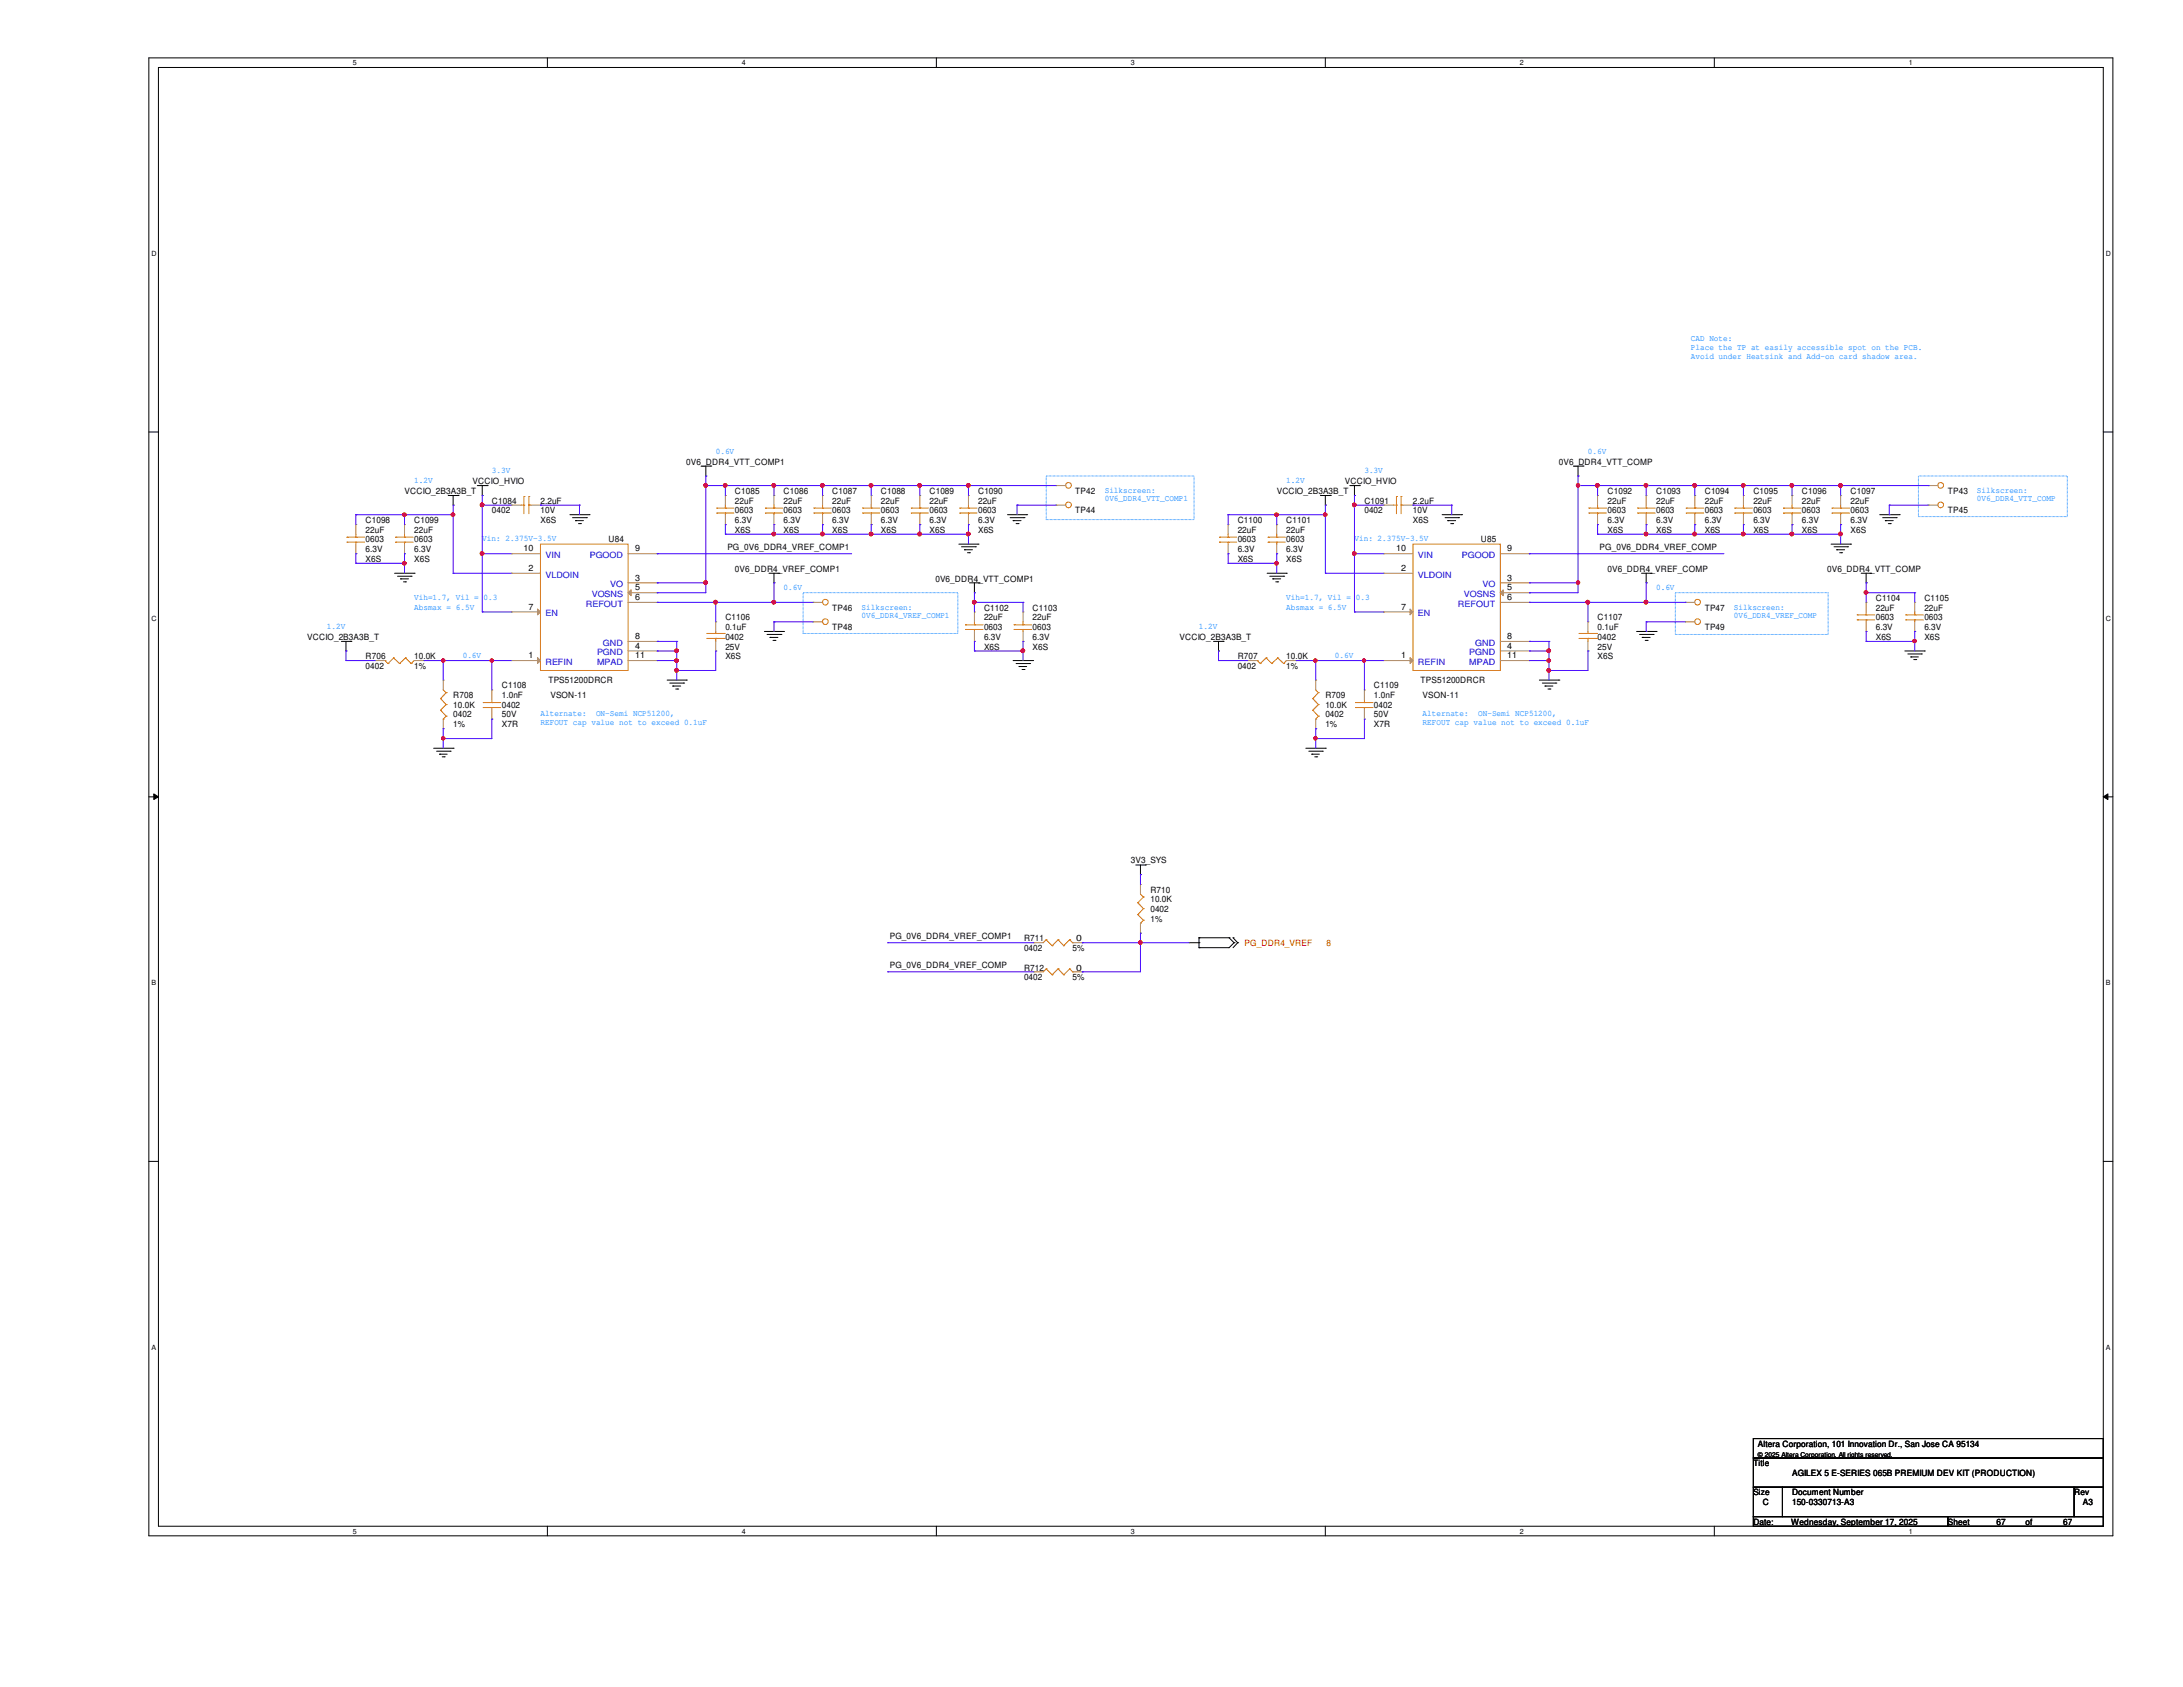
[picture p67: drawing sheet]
<svg xmlns="http://www.w3.org/2000/svg" width="279mm" height="216mm" viewBox="0 0 279 216" stroke-linecap="round" stroke-linejoin="round" font-family="sans-serif">
<defs><g id="words">
<g font-size="1.1" fill="#007fff">
<text x="216.4" y="43.7">CAD Note:</text>
<text x="216.4" y="44.8">Place the TP at easily accessible spot on the PCB.</text>
<text x="216.4" y="45.9">Avoid under Heatsink and Add-on card shadow area.</text>
<text x="91.6" y="58.1">0.6V</text>
<text x="203.2" y="58.1">0.6V</text>
<text x="53" y="61.8">1.2V</text>
<text x="62.9" y="60.6">3.3V</text>
<text x="141.4" y="63.1">Silkscreen:</text>
<text x="141.4" y="64.2">0V6_DDR4_VTT_COMP1</text>
<text x="164.6" y="61.8">1.2V</text>
<text x="174.6" y="60.6">3.3V</text>
<text x="253" y="63.1">Silkscreen:</text>
<text x="253" y="64.2">0V6_DDR4_VTT_COMP</text>
<text x="61.7" y="69.3">Vin: 2.375V-3.5V</text>
<text x="173.4" y="69.3">Vin: 2.375V-3.5V</text>
<text x="53" y="76.8">Vih=1.7, Vil = 0.3</text>
<text x="100.3" y="75.5">0.6V</text>
<text x="164.6" y="76.8">Vih=1.7, Vil = 0.3</text>
<text x="212" y="75.5">0.6V</text>
<text x="41.8" y="80.5">1.2V</text>
<text x="53" y="78">Absmax = 6.5V</text>
<text x="110.3" y="78">Silkscreen:</text>
<text x="110.3" y="79.1">0V6_DDR4_VREF_COMP1</text>
<text x="153.5" y="80.5">1.2V</text>
<text x="164.6" y="78">Absmax = 6.5V</text>
<text x="221.9" y="78">Silkscreen:</text>
<text x="221.9" y="79.1">0V6_DDR4_VREF_COMP</text>
<text x="59.2" y="84.2">0.6V</text>
<text x="170.9" y="84.2">0.6V</text>
<text x="69.2" y="91.7">Alternate:</text>
<text x="69.2" y="92.8">REFOUT cap value not to exceed 0.1uF</text>
<text x="76.3" y="91.7">ON-Semi NCP51200,</text>
<text x="182.1" y="91.7">Alternate:</text>
<text x="182.1" y="92.8">REFOUT cap value not to exceed 0.1uF</text>
<text x="189.2" y="91.7">ON-Semi NCP51200,</text>
</g>
<g font-size="1.1">
<text x="87.8" y="59.5">0V6_DDR4_VTT_COMP1</text>
<text x="199.5" y="59.5">0V6_DDR4_VTT_COMP</text>
<text x="51.8" y="63.2">VCCIO_2B3A3B_T</text>
<text x="60.5" y="62">VCCIO_HVIO</text>
<text x="62.9" y="64.5">C1084</text>
<text x="62.9" y="65.7">0402</text>
<text x="69.2" y="64.5">2.2uF</text>
<text x="69.2" y="65.7">10V</text>
<text x="94.1" y="63.2">C1085</text>
<text x="94.1" y="64.5">22uF</text>
<text x="94.1" y="65.7">0603</text>
<text x="100.3" y="63.2">C1086</text>
<text x="100.3" y="64.5">22uF</text>
<text x="100.3" y="65.7">0603</text>
<text x="106.5" y="63.2">C1087</text>
<text x="106.5" y="64.5">22uF</text>
<text x="106.5" y="65.7">0603</text>
<text x="112.7" y="63.2">C1088</text>
<text x="112.7" y="64.5">22uF</text>
<text x="112.7" y="65.7">0603</text>
<text x="119" y="63.2">C1089</text>
<text x="119" y="64.5">22uF</text>
<text x="119" y="65.7">0603</text>
<text x="125.2" y="63.2">C1090</text>
<text x="125.2" y="64.5">22uF</text>
<text x="125.2" y="65.7">0603</text>
<text x="137.6" y="65.7">TP44</text>
<text x="137.6" y="63.2">TP42</text>
<text x="163.4" y="63.2">VCCIO_2B3A3B_T</text>
<text x="172.1" y="62">VCCIO_HVIO</text>
<text x="174.6" y="64.5">C1091</text>
<text x="174.6" y="65.7">0402</text>
<text x="180.8" y="64.5">2.2uF</text>
<text x="180.8" y="65.7">10V</text>
<text x="205.7" y="63.2">C1092</text>
<text x="205.7" y="64.5">22uF</text>
<text x="205.7" y="65.7">0603</text>
<text x="212" y="63.2">C1093</text>
<text x="212" y="64.5">22uF</text>
<text x="212" y="65.7">0603</text>
<text x="218.2" y="63.2">C1094</text>
<text x="218.2" y="64.5">22uF</text>
<text x="218.2" y="65.7">0603</text>
<text x="224.4" y="63.2">C1095</text>
<text x="224.4" y="64.5">22uF</text>
<text x="224.4" y="65.7">0603</text>
<text x="230.6" y="63.2">C1096</text>
<text x="230.6" y="64.5">22uF</text>
<text x="230.6" y="65.7">0603</text>
<text x="236.9" y="63.2">C1097</text>
<text x="236.9" y="64.5">22uF</text>
<text x="236.9" y="65.7">0603</text>
<text x="249.3" y="63.2">TP43</text>
<text x="249.3" y="65.7">TP45</text>
<text x="46.8" y="66.9">C1098</text>
<text x="46.8" y="68.2">22uF</text>
<text x="46.8" y="69.4">0603</text>
<text x="46.8" y="70.7">6.3V</text>
<text x="46.8" y="71.9">X6S</text>
<text x="53" y="66.9">C1099</text>
<text x="53" y="68.2">22uF</text>
<text x="53" y="69.4">0603</text>
<text x="53" y="70.7">6.3V</text>
<text x="53" y="71.9">X6S</text>
<text x="67" y="70.6">10</text>
<text x="69.2" y="66.9">X6S</text>
<text x="77.9" y="69.4">U84</text>
<text x="81.3" y="70.6">9</text>
<text x="93.1" y="70.4">PG_0V6_DDR4_VREF_COMP1</text>
<text x="94.1" y="66.9">6.3V</text>
<text x="94.1" y="68.2">X6S</text>
<text x="100.3" y="66.9">6.3V</text>
<text x="100.3" y="68.2">X6S</text>
<text x="106.5" y="66.9">6.3V</text>
<text x="106.5" y="68.2">X6S</text>
<text x="112.7" y="66.9">6.3V</text>
<text x="112.7" y="68.2">X6S</text>
<text x="119" y="66.9">6.3V</text>
<text x="119" y="68.2">X6S</text>
<text x="125.2" y="66.9">6.3V</text>
<text x="125.2" y="68.2">X6S</text>
<text x="158.4" y="66.9">C1100</text>
<text x="158.4" y="68.2">22uF</text>
<text x="158.4" y="69.4">0603</text>
<text x="158.4" y="70.7">6.3V</text>
<text x="158.4" y="71.9">X6S</text>
<text x="164.6" y="66.9">C1101</text>
<text x="164.6" y="68.2">22uF</text>
<text x="164.6" y="69.4">0603</text>
<text x="164.6" y="70.7">6.3V</text>
<text x="164.6" y="71.9">X6S</text>
<text x="178.7" y="70.6">10</text>
<text x="180.8" y="66.9">X6S</text>
<text x="189.5" y="69.4">U85</text>
<text x="192.9" y="70.6">9</text>
<text x="204.7" y="70.4">PG_0V6_DDR4_VREF_COMP</text>
<text x="205.7" y="66.9">6.3V</text>
<text x="205.7" y="68.2">X6S</text>
<text x="212" y="66.9">6.3V</text>
<text x="212" y="68.2">X6S</text>
<text x="218.2" y="66.9">6.3V</text>
<text x="218.2" y="68.2">X6S</text>
<text x="224.4" y="66.9">6.3V</text>
<text x="224.4" y="68.2">X6S</text>
<text x="230.6" y="66.9">6.3V</text>
<text x="230.6" y="68.2">X6S</text>
<text x="236.9" y="66.9">6.3V</text>
<text x="236.9" y="68.2">X6S</text>
<text x="67.6" y="73.1">2</text>
<text x="81.3" y="74.3">3</text>
<text x="81.3" y="75.6">5</text>
<text x="81.3" y="76.8">6</text>
<text x="94.1" y="73.2">0V6_DDR4_VREF_COMP1</text>
<text x="119.7" y="74.4">0V6_DDR4_VTT_COMP1</text>
<text x="179.3" y="73.1">2</text>
<text x="192.9" y="74.3">3</text>
<text x="192.9" y="75.6">5</text>
<text x="192.9" y="76.8">6</text>
<text x="205.7" y="73.2">0V6_DDR4_VREF_COMP</text>
<text x="233.8" y="73.2">0V6_DDR4_VTT_COMP</text>
<text x="240.1" y="76.9">C1104</text>
<text x="246.3" y="76.9">C1105</text>
<text x="39.3" y="81.9">VCCIO_2B3A3B_T</text>
<text x="67.6" y="78">7</text>
<text x="81.3" y="81.8">8</text>
<text x="81.3" y="83">4</text>
<text x="92.8" y="79.4">C1106</text>
<text x="92.8" y="80.6">0.1uF</text>
<text x="92.8" y="81.9">0402</text>
<text x="92.8" y="83.1">25V</text>
<text x="106.5" y="78.1">TP46</text>
<text x="106.5" y="80.6">TP48</text>
<text x="125.9" y="78.1">C1102</text>
<text x="125.9" y="79.4">22uF</text>
<text x="125.9" y="80.6">0603</text>
<text x="125.9" y="81.9">6.3V</text>
<text x="125.9" y="83.1">X6S</text>
<text x="132.2" y="78.1">C1103</text>
<text x="132.2" y="79.4">22uF</text>
<text x="132.2" y="80.6">0603</text>
<text x="132.2" y="81.9">6.3V</text>
<text x="132.2" y="83.1">X6S</text>
<text x="151" y="81.9">VCCIO_2B3A3B_T</text>
<text x="179.3" y="78">7</text>
<text x="192.9" y="81.8">8</text>
<text x="192.9" y="83">4</text>
<text x="204.5" y="79.4">C1107</text>
<text x="204.5" y="80.6">0.1uF</text>
<text x="204.5" y="81.9">0402</text>
<text x="204.5" y="83.1">25V</text>
<text x="218.2" y="78.1">TP47</text>
<text x="218.2" y="80.6">TP49</text>
<text x="240.1" y="78.1">22uF</text>
<text x="240.1" y="79.4">0603</text>
<text x="240.1" y="80.6">6.3V</text>
<text x="240.1" y="81.9">X6S</text>
<text x="246.3" y="78.1">22uF</text>
<text x="246.3" y="79.4">0603</text>
<text x="246.3" y="80.6">6.3V</text>
<text x="246.3" y="81.9">X6S</text>
<text x="46.8" y="84.4">R706</text>
<text x="46.8" y="85.6">0402</text>
<text x="53" y="84.4">10.0K</text>
<text x="53" y="85.6">1%</text>
<text x="58" y="89.4">R708</text>
<text x="64.2" y="88.1">C1108</text>
<text x="64.2" y="89.4">1.0nF</text>
<text x="67.6" y="84.2">1</text>
<text x="70.2" y="87.4">TPS51200DRCR</text>
<text x="70.4" y="89.4">VSON-11</text>
<text x="81.3" y="84.2">11</text>
<text x="92.8" y="84.4">X6S</text>
<text x="158.4" y="84.4">R707</text>
<text x="158.4" y="85.6">0402</text>
<text x="164.6" y="85.6">1%</text>
<text x="164.6" y="84.4">10.0K</text>
<text x="169.6" y="89.4">R709</text>
<text x="175.9" y="88.1">C1109</text>
<text x="175.9" y="89.4">1.0nF</text>
<text x="179.3" y="84.2">1</text>
<text x="181.8" y="87.4">TPS51200DRCR</text>
<text x="182.1" y="89.4">VSON-11</text>
<text x="192.9" y="84.2">11</text>
<text x="204.5" y="84.4">X6S</text>
<text x="58" y="90.6">10.0K</text>
<text x="58" y="91.8">0402</text>
<text x="58" y="93.1">1%</text>
<text x="64.2" y="91.8">50V</text>
<text x="64.2" y="93.1">X7R</text>
<text x="64.2" y="90.6">0402</text>
<text x="169.6" y="90.6">10.0K</text>
<text x="169.6" y="91.8">0402</text>
<text x="169.6" y="93.1">1%</text>
<text x="175.9" y="91.8">50V</text>
<text x="175.9" y="93.1">X7R</text>
<text x="175.9" y="90.6">0402</text>
<text x="144.7" y="110.5">3V3_SYS</text>
<text x="147.2" y="114.3">R710</text>
<text x="147.2" y="115.5">10.0K</text>
<text x="147.2" y="116.7">0402</text>
<text x="147.2" y="118">1%</text>
<text x="113.9" y="120.2">PG_0V6_DDR4_VREF_COMP1</text>
<text x="113.9" y="123.9">PG_0V6_DDR4_VREF_COMP</text>
<text x="131.1" y="121.7">0402</text>
<text x="131.1" y="125.4">0402</text>
<text x="131.1" y="120.5">R711</text>
<text x="131.1" y="124.2">R712</text>
<text x="137.3" y="121.7">5%</text>
<text x="137.3" y="125.4">5%</text>
<text x="137.8" y="120.5">0</text>
<text x="137.8" y="124.2">0</text>
<text x="225" y="185.2">Altera Corporation, 101 Innovation Dr., San Jose CA 95134</text>
<text x="224.4" y="187.7">Title</text>
<text x="224.4" y="191.4">Size</text>
<text x="229.4" y="188.9">AGILEX 5 E-SERIES 065B PREMIUM DEV KIT (PRODUCTION)</text>
<text x="229.4" y="191.4">Document Number</text>
<text x="265.5" y="191.4">Rev</text>
<text x="224.4" y="195.2">Date:</text>
<text x="225.6" y="192.7">C</text>
<text x="229.2" y="195.2">Wednesday, September 17, 2025</text>
<text x="229.4" y="192.7">150-0330713-A3</text>
<text x="249.3" y="195.2">Sheet</text>
<text x="255.5" y="195.2">67</text>
<text x="259.2" y="195.2">of</text>
<text x="264.1" y="195.2">67</text>
<text x="266.6" y="192.7">A3</text>
</g>
<g font-size="1.1" fill="#00c">
<text x="69.8" y="71.4">VIN</text>
<text x="75.5" y="71.4">PGOOD</text>
<text x="181.5" y="71.4">VIN</text>
<text x="187.1" y="71.4">PGOOD</text>
<text x="69.8" y="73.9">VLDOIN</text>
<text x="75" y="77.6">REFOUT</text>
<text x="75.7" y="76.4">VOSNS</text>
<text x="78.1" y="75.1">VO</text>
<text x="181.5" y="73.9">VLDOIN</text>
<text x="186.6" y="77.6">REFOUT</text>
<text x="187.4" y="76.4">VOSNS</text>
<text x="189.7" y="75.1">VO</text>
<text x="69.8" y="78.9">EN</text>
<text x="76.4" y="83.9">PGND</text>
<text x="77.2" y="82.6">GND</text>
<text x="181.5" y="78.9">EN</text>
<text x="188" y="83.9">PGND</text>
<text x="188.8" y="82.6">GND</text>
<text x="69.8" y="85.1">REFIN</text>
<text x="76.4" y="85.1">MPAD</text>
<text x="181.5" y="85.1">REFIN</text>
<text x="188" y="85.1">MPAD</text>
</g>
<g font-size="1.1" fill="#f00">
<text x="159.3" y="121.1">PG_DDR4_VREF</text>
<text x="169.8" y="121.1">8</text>
</g>
<g font-size=".9">
<text x="45.2" y="8.3">5</text>
<text x="95" y="8.3">4</text>
<text x="144.7" y="8.3">3</text>
<text x="194.5" y="8.3">2</text>
<text x="244.3" y="8.3">1</text>
<text x="19.4" y="32.8">D</text>
<text x="269.5" y="32.8">D</text>
<text x="19.4" y="79.4">C</text>
<text x="269.5" y="79.4">C</text>
<text x="19.4" y="126.1">B</text>
<text x="269.5" y="126.1">B</text>
<text x="19.4" y="172.8">A</text>
<text x="269.5" y="172.8">A</text>
<text x="45.2" y="196.3">5</text>
<text x="95" y="196.3">4</text>
<text x="144.7" y="196.3">3</text>
<text x="194.5" y="196.3">2</text>
<text x="244.3" y="196.3">1</text>
</g>
<text font-size=".8" x="225" y="186.4">© 2025 Altera Corporation. All rights reserved.</text>
</g></defs>
<path d="M19.1 7.4h251.3v189.2h-251.3zM20.3 8.6h248.9v186.7h-248.9z" fill="none" stroke="#000" stroke-width=".13"/>
<g fill="#fff">
<path d="M45.2 7.5h.5v1.1h-.5z"/>
<path d="M45.2 195.5h.5v1h-.5z"/>
</g>
<path d="M70.1 7.4v1.2M70.1 195.3v1.3" fill="none" stroke="#000" stroke-width=".13"/>
<g fill="#fff">
<path d="M95 7.5h.5v1.1h-.5z"/>
<path d="M95 195.5h.5v1h-.5z"/>
</g>
<path d="M119.8 7.4v1.2M119.8 195.3v1.3" fill="none" stroke="#000" stroke-width=".13"/>
<g fill="#fff">
<path d="M144.7 7.5h.5v1.1h-.5z"/>
<path d="M144.7 195.5h.5v1h-.5z"/>
</g>
<path d="M169.6 7.4v1.2M169.6 195.3v1.3" fill="none" stroke="#000" stroke-width=".13"/>
<g fill="#fff">
<path d="M194.5 7.5h.5v1.1h-.5z"/>
<path d="M194.5 195.5h.5v1h-.5z"/>
</g>
<path d="M219.4 7.4v1.2M219.4 195.3v1.3" fill="none" stroke="#000" stroke-width=".13"/>
<g fill="#fff">
<path d="M244.3 7.5h.5v1.1h-.5z"/>
<path d="M244.3 195.5h.5v1h-.5z"/>
<path d="M19.4 32h.6v1h-.6z"/>
<path d="M269.5 32h.7v1h-.7z"/>
<path d="M19.4 78.6h.6v1h-.6z"/>
<path d="M269.5 78.6h.7v1h-.7z"/>
</g>
<path d="M19.1 55.3h1.2M269.2 55.3h1.2" fill="none" stroke="#000" stroke-width=".13"/>
<g fill="#fff">
<path d="M19.4 125.3h.6v1h-.6z"/>
<path d="M269.5 125.3h.6v1h-.6z"/>
</g>
<path d="M19.1 102h1.2M19.7 101.6l.6 .4-.6 .3zM269.2 102l.6-.4v.7zM269.2 102h1.2" fill="none" stroke="#000" stroke-width=".13"/>
<path d="M19.7 101.6l.6 .4-.6 .3zM269.2 102l.6-.4v.7z" fill="#000"/>
<g fill="#fff">
<path d="M19.4 172h.5v1h-.5z"/>
<path d="M269.5 172h.6v1h-.6z"/>
</g>
<g fill="none" stroke="#000" stroke-width=".13">
<path d="M89.7 59.6h1.3M90.3 59.6v1.3M91 59.6h.1M201.4 59.6h1.2M202 59.6v1.3M202.6 59.6h.1M50.5 73.4h2.5M50.9 73.7h1.7M51.3 74.1h.1M51.3 74.1h1M51.6 74.5h.3M51.9 74.5h.1"/>
<path d="M52.6 73.7h.1M53 73.4h.1M57.4 63.4h1.2M58 64.6h.1M58 63.4v1.2M58.6 63.4h.1M61.1 62.1h1.3M61.7 63.4h.1M61.7 62.1v1.3M62.4 62.1h.1M72.9 65.9h2.5M73.3 66.3h1.8"/>
<path d="M73.7 66.6h.1M73.7 66.6h1M74 67h.3M74.3 67h.1M75.1 66.3h.1M75.4 65.9h.1M90.3 60.9h.1M98.4 73.4h1.3M99.1 74.6h.1M99.1 73.4v1.2M99.7 73.4h.1M122.7 69.6h2.5"/>
<path d="M123.1 70h1.7M123.4 70.4h.1M123.4 70.4h1.1M123.8 70.7h.3M124.1 70.7h.1M124.1 74.6h1.2M124.7 75.9h.1M124.7 74.6v1.3M124.8 70h.1M125.2 69.6h.1M125.3 74.6h.1M128.9 65.9h2.5"/>
<path d="M129.3 66.3h1.8M129.7 66.6h.1M129.7 66.6h1M130 67h.3M130.3 67h.1M131.1 66.3h.1M131.4 65.9h.1M162.2 73.4h2.4M162.5 73.7h1.8M162.9 74.1h.1M162.9 74.1h1M163.3 74.5h.2"/>
<path d="M163.5 74.5h.1M164.3 73.7h.1M164.6 73.4h.1M169 63.4h1.3M169.6 64.6h.1M169.6 63.4v1.2M170.3 63.4h.1M172.8 62.1h1.2M173.4 63.4h.1M173.4 62.1v1.3M174 62.1h.1M184.6 65.9h2.5"/>
<path d="M185 66.3h1.7M185.3 66.6h.1M185.3 66.6h1M185.7 67h.2M185.9 67h.1M186.7 66.3h.1M187.1 65.9h.1M202 60.9h.1M210.1 73.4h1.2M210.7 74.6h.1M210.7 73.4v1.2M211.3 73.4h.1"/>
<path d="M234.4 69.6h2.5M234.7 70h1.8M235.1 70.4h.1M235.1 70.4h1M235.5 70.7h.2M235.7 70.7h.1M236.5 70h.1M236.9 69.6h.1M238.2 73.4h1.2M238.8 74.6h.1M238.8 73.4v1.2M239.4 73.4h.1"/>
<path d="M240.6 65.9h2.5M241 66.3h1.7M241.3 66.6h.1M241.3 66.6h1M241.7 67h.2M241.9 67h.1M242.7 66.3h.1M243.1 65.9h.1M43.7 82.1h1.2M44.3 83.3h.1M44.3 82.1v1.2M44.9 82.1h.1"/>
<path d="M55.5 95.8h2.5M55.9 96.1h1.7M56.3 96.5h.1M56.3 96.5h.9M56.6 96.9h.3M56.9 96.9h.1M57.6 96.1h.1M58 95.8h.1M85.4 87h2.4M85.7 87.4h1.8M86.1 87.8h.1M86.1 87.8h1"/>
<path d="M86.5 88.2h.2M86.7 88.2h.1M87.5 87.4h.1M87.8 87h.1M97.8 80.8h2.5M98.2 81.2h1.7M98.6 81.6h.1M98.6 81.6h1M98.9 82h.3M99.2 82h.1M99.9 81.2h.1M100.3 80.8h.1"/>
<path d="M129.7 84.5h2.5M130 84.9h1.8M130.4 85.3h.1M130.4 85.3h1M130.8 85.7h.3M131.1 85.7h.1M131.8 84.9h.1M132.2 84.5h.1M155.3 82.1h1.2M156 83.3h.1M156 82.1v1.2M156.5 82.1h.1"/>
<path d="M167.1 95.8h2.5M167.5 96.1h1.7M167.9 96.5h.1M167.9 96.5h1M168.3 96.9h.2M168.5 96.9h.1M169.2 96.1h.1M169.6 95.8h.1M197 87h2.5M197.4 87.4h1.7M197.7 87.8h.1M197.7 87.8h1.1"/>
<path d="M198.1 88.2h.3M198.4 88.2h.1M199.1 87.4h.1M199.5 87h.1M209.5 80.8h2.5M209.8 81.2h1.8M210.2 81.6h.1M210.2 81.6h1M210.6 82h.2M210.8 82h.1M211.6 81.2h.1M212 80.8h.1"/>
<path d="M243.8 83.3h2.5M244.2 83.7h1.7M244.6 84.1h.1M244.6 84.1h.9M244.9 84.4h.3M245.2 84.4h.1M245.9 83.7h.1M246.3 83.3h.1M145.4 110.7h1.2M146 111.9h.1M146 110.7v1.2M146.6 110.7h.1"/>
<path d="M152.2 120.6h1.3M153.5 120h.1M153.5 121.3h.1M153.5 120.6h.1M153.5 120h3.8M153.5 120v1.3M157.3 120h.1M157.3 120l.6 .6M157.8 120h.1M157.8 120l.6 .6M157.9 120.6h.1M157.9 120.6l-.6 .7h-3.8"/>
<path d="M158.4 120.6h.1M158.4 120.6l-.6 .7M19.1 148.6h1.2M269.2 148.6h1.2M224.4 184.1h44.8v2.5h-44.8zM224.4 186.6h44.8v3.7h-44.8zM224.4 190.3h3.7v3.8h-3.7zM224.4 194.1h24.9v1.2h-24.9zM228.1 190.3h37.4v3.8h-37.4zM249.3 194.1h19.9v1.2h-19.9zM265.5 190.3h3.7v3.8h-3.7z"/>
</g>
<path d="M102.8 75.9h19.8v5.2h-19.8zM133.9 60.9h18.9v5.6h-18.9zM214.4 75.9h19.6v5.3h-19.6zM245.5 60.9h19.1v5.2h-19.1z" fill="none" stroke="#007fff" stroke-width=".13"/>
<g fill="none" stroke="#cc7f05" stroke-width=".13">
<path d="M66.7 64.6h.4M67.1 63.5h.1M67.1 64.6h.1M67.1 63.5v2.2M67.7 64.6h.1M67.7 63.5h.1M67.7 64.6h.2M67.7 63.5v2.2M69.2 69.6h11.2v16.2h-11.2zM122.9 65h.1M122.9 65.7h.1M122.9 65h2.2"/>
<path d="M122.9 65.7h2.2M124 65.7h.1M124 65h.1M124 64.6v.4M124 65.7v.2M202.1 81.7h2.2M202.1 81.1h2.2M203.2 81.1h.1M203.2 81.7h.1M203.2 80.8v.3M203.2 81.7v.4M204.3 81.7h.1"/>
<path d="M204.3 81.1h.1"/>
<circle cx="105.6" cy="77.1" r=".37"/>
<circle cx="136.7" cy="64.6" r=".37"/>
<circle cx="248.4" cy="62.1" r=".37"/>
</g>
<g fill="none" stroke="#aa8843" stroke-width=".13">
<path d="M65.4 64.6h.1M65.4 70.9h.1M65.4 73.4h.1M65.4 64.6h1.3M65.4 70.9h3.8M65.4 73.4h3.8M67.9 64.6h1.3M69.2 64.6h.1M104.1 77.1h.1M104.1 77.1h1.2M124 67.1h.1M124 63.4h.1"/>
<path d="M124 63.4v1.2M124 65.9v1.2M135.2 64.6h.1M135.2 64.6h1.2M203.2 79.6h.1M203.2 79.6v1.2M246.8 62.1h.1M246.8 62.1h1.2M203.2 83.3h.1M203.2 82.1v1.2"/>
</g>
<path d="M68.8 77.9l.4 .4-.4 .4z" fill="#aa8843"/>
<path d="M65.4 78.3h.1M65.4 78.3h3.8M68.8 77.9l.4 .4-.4 .4z" fill="none" stroke="#aa8843" stroke-width=".13"/>
<path d="M68.8 84.2l.4 .3-.4 .4z" fill="#aa8843"/>
<path d="M80.4 70.9h3.7M80.4 74.6h3.7M84.1 70.9h.1M84.1 74.6h.1M65.4 84.5h.1M65.4 84.5h3.8M68.8 84.2l.4 .3-.4 .4z" fill="none" stroke="#aa8843" stroke-width=".13"/>
<path d="M80.4 75.9l.4-.4v.7z" fill="#aa8843"/>
<g fill="none" stroke="#aa8843" stroke-width=".13">
<path d="M80.4 75.9l.4-.4v.7zM80.4 75.9h3.7M80.4 77.1h3.7M84.1 75.9h.1M84.1 77.1h.1M104.1 79.6h.1M104.1 79.6h1.2M177.1 64.6h.1M177.1 70.9h.1M177.1 73.4h.1M177.1 64.6h1.3M177.1 70.9h3.7"/>
<path d="M177.1 73.4h3.7M179.6 64.6h1.2M180.8 64.6h.1M204.5 67.1h.1M204.5 63.4h.1M204.5 63.4v1.2M204.5 65.9v1.2M56.7 87h.1M56.7 93.3h.1M56.7 87v1.3M56.7 92v1.3M80.4 82.1h3.7"/>
<path d="M80.4 83.3h3.7M80.4 84.5h3.7M84.1 82.1h.1M84.1 83.3h.1M84.1 84.5h.1"/>
</g>
<g fill="none" stroke="#cc7f05" stroke-width=".13">
<path d="M178.4 64.6h.3M178.7 63.5h.1M178.7 64.6h.1M178.7 63.5v2.2M179.3 64.6h.1M179.3 63.5h.1M179.3 64.6h.3M179.3 63.5v2.2M180.8 69.6h11.2v16.2h-11.2zM203.4 65h.1M203.4 65.7h.1M203.4 65h2.2"/>
<path d="M203.4 65.7h2.2M204.5 65.7h.1M204.5 65h.1M204.5 64.6v.4M204.5 65.7v.2M56.4 89.4h.1M56.4 90.9h.1M56.4 89.4l.7 .8M56.4 90.9l.7 .8M56.7 92h.1M56.7 88.3l.4 .3M57.1 88.6h.1"/>
<path d="M57.1 90.2h.1M57.1 91.7h.1M57.1 88.6l-.7 .8M57.1 90.2l-.7 .7M57.1 91.7l-.4 .3"/>
<circle cx="105.6" cy="79.6" r=".37"/>
</g>
<path d="M180.5 77.9l.3 .4-.3 .4z" fill="#aa8843"/>
<path d="M177.1 78.3h.1M177.1 78.3h3.7M180.5 77.9l.3 .4-.3 .4z" fill="none" stroke="#aa8843" stroke-width=".13"/>
<path d="M180.5 84.2l.3 .3-.3 .4z" fill="#aa8843"/>
<path d="M192 70.9h3.7M192 74.6h3.7M195.7 70.9h.1M195.7 74.6h.1M177.1 84.5h.1M177.1 84.5h3.7M180.5 84.2l.3 .3-.3 .4z" fill="none" stroke="#aa8843" stroke-width=".13"/>
<path d="M192 75.9l.4-.4v.7z" fill="#aa8843"/>
<g fill="none" stroke="#aa8843" stroke-width=".13">
<path d="M45.6 70.9h.1M45.6 67.1h.1M45.6 67.1v1.3M45.6 69.6v1.3M51.8 70.9h.1M51.8 67.1h.1M51.8 67.1v1.3M51.8 69.6v1.3M91.6 79.6h.1M91.6 79.6v1.2M92.8 67.1h.1M92.8 63.4h.1"/>
<path d="M92.8 63.4v1.2M92.8 65.9v1.2M99.1 67.1h.1M99.1 63.4h.1M99.1 63.4v1.2M99.1 65.9v1.2M105.3 67.1h.1M105.3 63.4h.1M105.3 63.4v1.2M105.3 65.9v1.2M111.5 67.1h.1M111.5 63.4h.1"/>
<path d="M111.5 63.4v1.2M111.5 65.9v1.2M117.7 67.1h.1M117.7 63.4h.1M117.7 63.4v1.2M117.7 65.9v1.2M124.7 78.3h.1M124.7 78.3v1.3M130.9 78.3h.1M130.9 78.3v1.3M135.2 62.1h.1M135.2 62.1h1.2"/>
<path d="M157.2 70.9h.1M157.2 67.1h.1M157.2 67.1v1.3M157.2 69.6v1.3M163.4 70.9h.1M163.4 67.1h.1M163.4 67.1v1.3M163.4 69.6v1.3M192 75.9l.4-.4v.7zM192 75.9h3.7M192 77.1h3.7M195.7 75.9h.1"/>
<path d="M195.7 77.1h.1M210.7 67.1h.1M210.7 63.4h.1M210.7 63.4v1.2M210.7 65.9v1.2M215.7 77.1h.1M215.7 79.6h.1M215.7 77.1h1.2M215.7 79.6h1.2M216.9 67.1h.1M216.9 63.4h.1M216.9 63.4v1.2"/>
<path d="M216.9 65.9v1.2M223.1 67.1h.1M223.1 63.4h.1M223.1 63.4v1.2M223.1 65.9v1.2M229.4 67.1h.1M229.4 63.4h.1M229.4 63.4v1.2M229.4 65.9v1.2M235.6 67.1h.1M235.6 63.4h.1M235.6 63.4v1.2"/>
<path d="M235.6 65.9v1.2M238.8 77.1h.1M238.8 77.1v1.2M238.8 79.6v1.2M245.1 77.1h.1M245.1 77.1v1.2M245.1 79.6v1.2M246.8 64.6h.1M246.8 64.6h1.2M48 84.5h.1M48 84.5h1.3M53 84.5h1.3"/>
<path d="M54.3 84.5h.1M62.9 92h.1M62.9 88.3h.1M62.9 88.3v1.2M62.9 90.8v1.2M91.6 83.3h.1M91.6 82.1v1.2M124.7 82.1h.1M124.7 80.8v1.3M130.9 82.1h.1M130.9 80.8v1.3M159.7 84.5h.1"/>
<path d="M159.7 84.5h1.2M164.6 84.5h1.3M165.9 84.5h.1M168.4 87h.1M168.4 93.3h.1M168.4 87v1.3M168.4 92v1.3M174.6 92h.1M174.6 88.3h.1M174.6 88.3v1.2M174.6 90.8v1.2M192 82.1h3.7"/>
<path d="M192 83.3h3.7M192 84.5h3.7M195.7 82.1h.1M195.7 83.3h.1M195.7 84.5h.1M238.8 80.8h.1M245.1 80.8h.1M146 113.2h.1M146 119.4h.1M146 113.2v1.2M146 118.2v1.2M132.3 120.6h.1"/>
<path d="M132.3 124.4h.1M132.3 120.6h1.2M132.3 124.4h1.2M137.3 120.6h1.2M137.3 124.4h1.2M138.5 120.6h.1M138.5 124.4h.1"/>
</g>
<g fill="none" stroke="#cc7f05" stroke-width=".13">
<path d="M44.4 68.7h.1M44.4 69.4h.1M44.4 68.7h2.3M44.4 69.4h2.3M45.6 69.4h.1M45.6 68.7h.1M45.6 68.4v.3M45.6 69.4v.2M50.6 68.7h.1M50.6 69.4h.1M50.6 68.7h2.3M50.6 69.4h2.3"/>
<path d="M51.8 69.4h.1M51.8 68.7h.1M51.8 68.4v.3M51.8 69.4v.2M91.7 65h.1M91.7 65.7h.1M91.7 65h2.2M91.7 65.7h2.2M92.8 65.7h.1M92.8 65h.1M92.8 64.6v.4M92.8 65.7v.2"/>
<path d="M98 65h.1M98 65.7h.1M98 65h2.2M98 65.7h2.2M99.1 65.7h.1M99.1 65h.1M99.1 64.6v.4M99.1 65.7v.2M104.2 65h.1M104.2 65.7h.1M104.2 65h2.2M104.2 65.7h2.2"/>
<path d="M105.3 65.7h.1M105.3 65h.1M105.3 64.6v.4M105.3 65.7v.2M110.4 65h.1M110.4 65.7h.1M110.4 65h2.2M110.4 65.7h2.2M111.5 65.7h.1M111.5 65h.1M111.5 64.6v.4M111.5 65.7v.2"/>
<path d="M116.6 65h.1M116.6 65.7h.1M116.6 65h2.2M116.6 65.7h2.2M117.7 65.7h.1M117.7 65h.1M117.7 64.6v.4M117.7 65.7v.2M123.6 80h.1M123.6 80h2.2M124.7 80h.1M124.7 79.6v.4"/>
<path d="M129.8 80h.1M129.8 80h2.2M130.9 80h.1M130.9 79.6v.4M156.1 68.7h.1M156.1 69.4h.1M156.1 68.7h2.2M156.1 69.4h2.2M157.2 69.4h.1M157.2 68.7h.1M157.2 68.4v.3M157.2 69.4v.2"/>
<path d="M162.3 68.7h.1M162.3 69.4h.1M162.3 68.7h2.2M162.3 69.4h2.2M163.4 69.4h.1M163.4 68.7h.1M163.4 68.4v.3M163.4 69.4v.2M209.6 65h.1M209.6 65.7h.1M209.6 65h2.2M209.6 65.7h2.2"/>
<path d="M210.7 65.7h.1M210.7 65h.1M210.7 64.6v.4M210.7 65.7v.2M215.8 65h.1M215.8 65.7h.1M215.8 65h2.3M215.8 65.7h2.3M216.9 65.7h.1M216.9 65h.1M216.9 64.6v.4M216.9 65.7v.2"/>
<path d="M222 65h.1M222 65.7h.1M222 65h2.3M222 65.7h2.3M223.1 65.7h.1M223.1 65h.1M223.1 64.6v.4M223.1 65.7v.2M228.3 65h.1M228.3 65.7h.1M228.3 65h2.2M228.3 65.7h2.2"/>
<path d="M229.4 65.7h.1M229.4 65h.1M229.4 64.6v.4M229.4 65.7v.2M234.5 65h.1M234.5 65.7h.1M234.5 65h2.2M234.5 65.7h2.2M235.6 65.7h.1M235.6 65h.1M235.6 64.6v.4M235.6 65.7v.2"/>
<path d="M237.7 78.7h.1M237.7 79.3h.1M237.7 78.7h2.2M237.7 79.3h2.2M238.8 79.3h.1M238.8 78.7h.1M238.8 78.3v.4M238.8 79.3v.3M243.9 78.7h.1M243.9 79.3h.1M243.9 78.7h2.3M243.9 79.3h2.3"/>
<path d="M245.1 79.3h.1M245.1 78.7h.1M245.1 78.3v.4M245.1 79.3v.3M49.3 84.5h.1M49.3 84.5l.4 .4M49.7 84.9h.1M50.4 84.2h.1M50.4 84.2l.7 .7M50.4 84.2l-.7 .7M51.1 84.9h.1M51.9 84.2h.1"/>
<path d="M51.9 84.2l.7 .7M51.9 84.2l-.8 .7M52.6 84.9h.1M53 84.5l-.4 .4M61.8 89.9h.1M61.8 90.6h.1M61.8 89.9h2.3M61.8 90.6h2.3M62.9 90.6h.1M62.9 89.9h.1M62.9 89.5v.4M62.9 90.6v.2"/>
<path d="M90.5 81.7h2.2M90.5 81.1h2.2M91.6 81.1h.1M91.6 81.7h.1M91.6 80.8v.3M91.6 81.7v.4M92.7 81.7h.1M92.7 81.1h.1M123.6 80.6h.1M123.6 80.6h2.2M124.7 80.6h.1M124.7 80.6v.2"/>
<path d="M129.8 80.6h.1M129.8 80.6h2.2M130.9 80.6h.1M130.9 80.6v.2M160.9 84.5h.1M160.9 84.5l.4 .4M161.3 84.9h.1M162.1 84.2h.1M162.1 84.2l.7 .7M162.1 84.2l-.8 .7M162.8 84.9h.1M163.5 84.2h.1"/>
<path d="M163.5 84.2l.8 .7M163.5 84.2l-.7 .7M164.3 84.9h.1M164.6 84.5l-.3 .4M168 89.4h.1M168 90.9h.1M168 89.4l.7 .8M168 90.9l.7 .8M168.4 92h.1M168.4 88.3l.3 .3M168.7 88.6h.1M168.7 90.2h.1"/>
<path d="M168.7 91.7h.1M168.7 88.6l-.7 .8M168.7 90.2l-.7 .7M168.7 91.7l-.3 .3M173.5 89.9h.1M173.5 90.6h.1M173.5 89.9h2.2M173.5 90.6h2.2M174.6 90.6h.1M174.6 89.9h.1M174.6 89.5v.4M174.6 90.6v.2"/>
<path d="M145.6 115.5h.1M145.6 117.1h.1M145.6 115.5l.7 .8M145.6 117.1l.7 .7M146 118.2h.1M146 114.4l.3 .4M146.3 114.8h.1M146.3 116.3h.1M146.3 117.8h.1M146.3 114.8l-.7 .7M146.3 116.3l-.7 .8M146.3 117.8l-.3 .4"/>
<path d="M133.9 120.3h.1M133.9 124h.1M133.9 120.3l-.4 .3M133.9 120.3l.8 .7M133.9 124l-.4 .4M133.9 124l.8 .8M134.7 121h.1M134.7 124.8h.1M135.4 120.3h.1M135.4 124h.1M135.4 120.3l-.7 .7M135.4 120.3l.7 .7"/>
<path d="M135.4 124l-.7 .8M135.4 124l.7 .8M136.1 121h.1M136.1 124.8h.1M136.9 120.3h.1M136.9 124h.1M136.9 120.3l-.8 .7M136.9 120.3l.4 .3M136.9 124l-.8 .8M136.9 124l.4 .4M137.3 120.6h.1M137.3 124.4h.1"/>
<circle cx="136.7" cy="62.1" r=".37"/>
<circle cx="217.3" cy="79.6" r=".37"/>
<circle cx="217.3" cy="77.1" r=".37"/>
<circle cx="248.4" cy="64.6" r=".37"/>
</g>
<path d="M90.3 60.9h.1M90.3 62.1h.1M90.3 60.9v13.7M90.3 62.1h2.5M202 60.9h.1M202 60.9v1.2" fill="none" stroke="#4100ff" stroke-width=".13"/>
<path d="M90.1 74.4h.4l.1 .1-.1 .2-.2 .1-.2-.1z" fill-rule="evenodd" fill="#f00"/>
<path d="M90.1 74.4h.4l.1 .1-.1 .2-.2 .1-.2-.1z" fill="none" stroke="#f00" stroke-width=".13"/>
<path d="M90.1 61.9h.4l.1 .2-.1 .2-.2 .1-.2-.1z" fill-rule="evenodd" fill="#f00"/>
<path d="M90.1 61.9h.4l.1 .2-.1 .2-.2 .1-.2-.1z" fill="none" stroke="#f00" stroke-width=".13"/>
<path d="M92.8 62.1h.1M92.8 62.1v1.3M92.8 62.1h6.3" fill="none" stroke="#4100ff" stroke-width=".13"/>
<path d="M98.9 61.9h.3l.1 .2-.1 .2-.2 .1-.1-.1z" fill-rule="evenodd" fill="#f00"/>
<path d="M98.9 61.9h.3l.1 .2-.1 .2-.2 .1-.1-.1z" fill="none" stroke="#f00" stroke-width=".13"/>
<path d="M92.6 61.9h.4v.2v.2l-.2 .1-.2-.1z" fill-rule="evenodd" fill="#f00"/>
<path d="M92.6 61.9h.4v.2v.2l-.2 .1-.2-.1z" fill="none" stroke="#f00" stroke-width=".13"/>
<path d="M99.1 62.1h.1M99.1 62.1h12.4M99.1 62.1v1.3M105.3 62.1h.1" fill="none" stroke="#4100ff" stroke-width=".13"/>
<path d="M105.1 61.9h.3l.1 .2-.1 .2-.2 .1-.1-.1z" fill-rule="evenodd" fill="#f00"/>
<path d="M105.1 61.9h.3l.1 .2-.1 .2-.2 .1-.1-.1z" fill="none" stroke="#f00" stroke-width=".13"/>
<path d="M105.3 62.1h.1M105.3 62.1v1.3M111.5 62.1h.1M111.5 62.1v1.3M111.5 62.1h6.2" fill="none" stroke="#4100ff" stroke-width=".13"/>
<path d="M117.5 61.9h.4v.2v.2l-.2 .1-.2-.1z" fill-rule="evenodd" fill="#f00"/>
<path d="M117.5 61.9h.4v.2v.2l-.2 .1-.2-.1z" fill="none" stroke="#f00" stroke-width=".13"/>
<path d="M111.3 61.9h.3l.1 .2-.1 .2-.1 .1-.2-.1z" fill-rule="evenodd" fill="#f00"/>
<path d="M111.3 61.9h.3l.1 .2-.1 .2-.1 .1-.2-.1z" fill="none" stroke="#f00" stroke-width=".13"/>
<path d="M117.7 62.1h.1M117.7 62.1v1.3M117.7 62.1h6.3M124 62.1h.1M124 62.1v1.3M202 62.1h.1M202 62.1h2.5M202 62.1v12.5" fill="none" stroke="#4100ff" stroke-width=".13"/>
<path d="M201.8 74.4h.3l.1 .1-.1 .2-.1 .1-.2-.1z" fill-rule="evenodd" fill="#f00"/>
<path d="M201.8 74.4h.3l.1 .1-.1 .2-.1 .1-.2-.1z" fill="none" stroke="#f00" stroke-width=".13"/>
<path d="M201.8 61.9h.3l.1 .2-.1 .2-.1 .1-.2-.1z" fill-rule="evenodd" fill="#f00"/>
<path d="M201.8 61.9h.3l.1 .2-.1 .2-.1 .1-.2-.1z" fill="none" stroke="#f00" stroke-width=".13"/>
<path d="M204.5 62.1h.1M204.5 62.1v1.3M204.5 62.1h6.2" fill="none" stroke="#4100ff" stroke-width=".13"/>
<path d="M210.5 61.9h.3l.1 .2-.1 .2-.1 .1-.2-.1z" fill-rule="evenodd" fill="#f00"/>
<path d="M210.5 61.9h.3l.1 .2-.1 .2-.1 .1-.2-.1z" fill="none" stroke="#f00" stroke-width=".13"/>
<path d="M204.3 61.9h.3l.1 .2-.1 .2-.2 .1-.1-.1z" fill-rule="evenodd" fill="#f00"/>
<path d="M204.3 61.9h.3l.1 .2-.1 .2-.2 .1-.1-.1z" fill="none" stroke="#f00" stroke-width=".13"/>
<path d="M210.7 62.1h.1M210.7 62.1v1.3M210.7 62.1h6.2" fill="none" stroke="#4100ff" stroke-width=".13"/>
<path d="M216.7 61.9h.3l.1 .2-.1 .2-.1 .1-.2-.1z" fill-rule="evenodd" fill="#f00"/>
<path d="M216.7 61.9h.3l.1 .2-.1 .2-.1 .1-.2-.1z" fill="none" stroke="#f00" stroke-width=".13"/>
<path d="M216.9 62.1h.1M216.9 62.1h12.5M216.9 62.1v1.3M223.1 62.1h.1" fill="none" stroke="#4100ff" stroke-width=".13"/>
<path d="M229.2 61.9h.3l.1 .2-.1 .2-.2 .1-.1-.1z" fill-rule="evenodd" fill="#f00"/>
<path d="M229.2 61.9h.3l.1 .2-.1 .2-.2 .1-.1-.1z" fill="none" stroke="#f00" stroke-width=".13"/>
<path d="M222.9 61.9h.4l.1 .2-.1 .2-.2 .1-.2-.1z" fill-rule="evenodd" fill="#f00"/>
<path d="M222.9 61.9h.4l.1 .2-.1 .2-.2 .1-.2-.1z" fill="none" stroke="#f00" stroke-width=".13"/>
<g fill="none" stroke="#4100ff" stroke-width=".13">
<path d="M58 64.6h.1M58 64.6v1.3M61.7 63.4h.1M61.7 64.6h.1M61.7 63.4v7.5M173.4 63.4h.1M173.4 63.4v1.2M223.1 62.1h.1M223.1 62.1v1.3M229.4 62.1h.1M229.4 62.1h6.2M229.4 62.1v1.3"/>
<path d="M235.6 62.1h.1M235.6 62.1v1.3"/>
</g>
<path d="M61.5 70.7h.4v.1v.2l-.2 .1-.2-.1z" fill-rule="evenodd" fill="#f00"/>
<path d="M61.5 70.7h.4v.1v.2l-.2 .1-.2-.1z" fill="none" stroke="#f00" stroke-width=".13"/>
<path d="M61.5 64.4h.4v.2v.2l-.2 .1-.2-.1z" fill-rule="evenodd" fill="#f00"/>
<path d="M61.5 64.4h.4v.2v.2l-.2 .1-.2-.1z" fill="none" stroke="#f00" stroke-width=".13"/>
<path d="M61.7 64.6h.1M61.7 64.6h3.7M69.2 64.6h.1M69.2 64.6h5M74.2 64.6h.1M74.2 64.6v1.3M169.6 64.6h.1M169.6 64.6v1.3M173.4 64.6h.1M173.4 64.6h3.7M173.4 64.6v6.3" fill="none" stroke="#4100ff" stroke-width=".13"/>
<path d="M173.2 70.7h.3l.1 .1-.1 .2-.2 .1-.1-.1z" fill-rule="evenodd" fill="#f00"/>
<path d="M173.2 70.7h.3l.1 .1-.1 .2-.2 .1-.1-.1z" fill="none" stroke="#f00" stroke-width=".13"/>
<path d="M173.2 64.4h.3l.1 .2-.1 .2-.2 .1-.1-.1z" fill-rule="evenodd" fill="#f00"/>
<path d="M173.2 64.4h.3l.1 .2-.1 .2-.2 .1-.1-.1z" fill="none" stroke="#f00" stroke-width=".13"/>
<path d="M45.6 65.9h.1M45.6 65.9v1.2M45.6 65.9h6.2M180.8 64.6h.1M180.8 64.6h5M185.8 64.6h.1M185.8 64.6v1.3" fill="none" stroke="#4100ff" stroke-width=".13"/>
<path d="M51.6 65.7h.3l.1 .2-.1 .1-.2 .1-.1-.1z" fill-rule="evenodd" fill="#f00"/>
<path d="M51.6 65.7h.3l.1 .2-.1 .1-.2 .1-.1-.1z" fill="none" stroke="#f00" stroke-width=".13"/>
<path d="M51.8 65.9h.1M51.8 65.9h6.2M51.8 65.9v1.2M58 65.9h.1M58 65.9v7.5" fill="none" stroke="#4100ff" stroke-width=".13"/>
<path d="M57.8 65.7h.3l.1 .2-.1 .1-.1 .1-.2-.1z" fill-rule="evenodd" fill="#f00"/>
<path d="M57.8 65.7h.3l.1 .2-.1 .1-.1 .1-.2-.1z" fill="none" stroke="#f00" stroke-width=".13"/>
<path d="M157.2 65.9h.1M157.2 65.9v1.2M157.2 65.9h6.2" fill="none" stroke="#4100ff" stroke-width=".13"/>
<path d="M163.2 65.7h.3l.1 .2-.1 .1-.1 .1-.2-.1z" fill-rule="evenodd" fill="#f00"/>
<path d="M163.2 65.7h.3l.1 .2-.1 .1-.1 .1-.2-.1z" fill="none" stroke="#f00" stroke-width=".13"/>
<path d="M163.4 65.9h.1M163.4 65.9v1.2M163.4 65.9h6.2M169.6 65.9h.1M169.6 65.9v7.5" fill="none" stroke="#4100ff" stroke-width=".13"/>
<path d="M169.4 65.7h.4v.2v.1l-.2 .1-.2-.1z" fill-rule="evenodd" fill="#f00"/>
<path d="M169.4 65.7h.4v.2v.1l-.2 .1-.2-.1z" fill="none" stroke="#f00" stroke-width=".13"/>
<path d="M92.8 67.1h.1M92.8 67.1v1.3M99.1 67.1h.1M99.1 67.1v1.3M105.3 67.1h.1M105.3 67.1v1.3" fill="none" stroke="#4100ff" stroke-width=".13"/>
<path d="M105.1 68.2h.3l.1 .1-.1 .2-.2 .1-.1-.1z" fill-rule="evenodd" fill="#f00"/>
<path d="M105.1 68.2h.3l.1 .1-.1 .2-.2 .1-.1-.1z" fill="none" stroke="#f00" stroke-width=".13"/>
<path d="M111.5 67.1h.1M111.5 67.1v1.3M117.7 67.1h.1M117.7 67.1v1.3M124 67.1h.1M124 67.1v1.3" fill="none" stroke="#4100ff" stroke-width=".13"/>
<path d="M123.8 68.2h.3l.1 .1-.1 .2-.2 .1-.1-.1z" fill-rule="evenodd" fill="#f00"/>
<path d="M123.8 68.2h.3l.1 .1-.1 .2-.2 .1-.1-.1z" fill="none" stroke="#f00" stroke-width=".13"/>
<path d="M204.5 67.1h.1M204.5 67.1v1.3M210.7 67.1h.1M210.7 67.1v1.3M216.9 67.1h.1M216.9 67.1v1.3" fill="none" stroke="#4100ff" stroke-width=".13"/>
<path d="M216.7 68.2h.3l.1 .1-.1 .2-.1 .1-.2-.1z" fill-rule="evenodd" fill="#f00"/>
<path d="M216.7 68.2h.3l.1 .1-.1 .2-.1 .1-.2-.1z" fill="none" stroke="#f00" stroke-width=".13"/>
<path d="M223.1 67.1h.1M223.1 67.1v1.3M229.4 67.1h.1M229.4 67.1v1.3M235.6 67.1h.1M235.6 67.1v1.3" fill="none" stroke="#4100ff" stroke-width=".13"/>
<path d="M235.4 68.2h.3l.1 .1-.1 .2-.2 .1-.1-.1z" fill-rule="evenodd" fill="#f00"/>
<path d="M235.4 68.2h.3l.1 .1-.1 .2-.2 .1-.1-.1z" fill="none" stroke="#f00" stroke-width=".13"/>
<path d="M92.8 68.4h.1M92.8 68.4h6.3" fill="none" stroke="#4100ff" stroke-width=".13"/>
<path d="M98.9 68.2h.3l.1 .1-.1 .2-.2 .1-.1-.1z" fill-rule="evenodd" fill="#f00"/>
<path d="M98.9 68.2h.3l.1 .1-.1 .2-.2 .1-.1-.1z" fill="none" stroke="#f00" stroke-width=".13"/>
<path d="M99.1 68.4h.1M99.1 68.4h18.6M105.3 68.4h.1M111.5 68.4h.1" fill="none" stroke="#4100ff" stroke-width=".13"/>
<path d="M117.5 68.2h.4v.1v.2l-.2 .1-.2-.1z" fill-rule="evenodd" fill="#f00"/>
<path d="M117.5 68.2h.4v.1v.2l-.2 .1-.2-.1z" fill="none" stroke="#f00" stroke-width=".13"/>
<path d="M111.3 68.2h.3l.1 .1-.1 .2-.1 .1-.2-.1z" fill-rule="evenodd" fill="#f00"/>
<path d="M111.3 68.2h.3l.1 .1-.1 .2-.1 .1-.2-.1z" fill="none" stroke="#f00" stroke-width=".13"/>
<path d="M117.7 68.4h.1M117.7 68.4h6.3M124 68.4h.1M124 68.4v1.2M204.5 68.4h.1M204.5 68.4h6.2" fill="none" stroke="#4100ff" stroke-width=".13"/>
<path d="M210.5 68.2h.3l.1 .1-.1 .2-.1 .1-.2-.1z" fill-rule="evenodd" fill="#f00"/>
<path d="M210.5 68.2h.3l.1 .1-.1 .2-.1 .1-.2-.1z" fill="none" stroke="#f00" stroke-width=".13"/>
<path d="M210.7 68.4h.1M210.7 68.4h18.7M216.9 68.4h.1M223.1 68.4h.1" fill="none" stroke="#4100ff" stroke-width=".13"/>
<path d="M229.2 68.2h.3l.1 .1-.1 .2-.2 .1-.1-.1z" fill-rule="evenodd" fill="#f00"/>
<path d="M229.2 68.2h.3l.1 .1-.1 .2-.2 .1-.1-.1z" fill="none" stroke="#f00" stroke-width=".13"/>
<path d="M222.9 68.2h.4l.1 .1-.1 .2-.2 .1-.2-.1z" fill-rule="evenodd" fill="#f00"/>
<path d="M222.9 68.2h.4l.1 .1-.1 .2-.2 .1-.2-.1z" fill="none" stroke="#f00" stroke-width=".13"/>
<g fill="none" stroke="#4100ff" stroke-width=".13">
<path d="M45.6 70.9h.1M45.6 72.1h.1M45.6 70.9v1.2M51.8 70.9h.1M51.8 70.9v1.2h-6.2M61.7 70.9h.1M61.7 70.9h3.7M61.7 70.9v7.4M84.1 70.9h.1M84.1 70.9h24.9M157.2 70.9h.1M157.2 70.9v1.2"/>
<path d="M163.4 70.9h.1M163.4 70.9v1.2M173.4 70.9h.1M173.4 70.9h3.7M173.4 70.9v7.4M195.7 70.9h.1M195.7 70.9h24.9M229.4 68.4h.1M229.4 68.4h6.2M235.6 68.4h.1M235.6 68.4v1.2"/>
</g>
<path d="M51.6 71.9h.3l.1 .2-.1 .1-.2 .1-.1-.1z" fill-rule="evenodd" fill="#f00"/>
<path d="M51.6 71.9h.3l.1 .2-.1 .1-.2 .1-.1-.1z" fill="none" stroke="#f00" stroke-width=".13"/>
<path d="M51.8 72.1h.1M51.8 72.1v1.3M157.2 72.1h.1M157.2 72.1h6.2" fill="none" stroke="#4100ff" stroke-width=".13"/>
<path d="M163.2 71.9h.3l.1 .2-.1 .1-.1 .1-.2-.1z" fill-rule="evenodd" fill="#f00"/>
<path d="M163.2 71.9h.3l.1 .2-.1 .1-.1 .1-.2-.1z" fill="none" stroke="#f00" stroke-width=".13"/>
<g fill="none" stroke="#4100ff" stroke-width=".13">
<path d="M58 73.4h.1M58 73.4h7.4M84.1 74.6h.1M84.1 75.9h.1M84.1 74.6h6.2M90.3 74.6h.1M90.3 74.6v1.3h-6.2M99.1 74.6h.1M99.1 74.6v2.5M124.7 75.9h.1M124.7 75.9v1.2M163.4 72.1h.1"/>
<path d="M163.4 72.1v1.3M169.6 73.4h.1M169.6 73.4h7.5M195.7 74.6h.1M195.7 75.9h.1M195.7 74.6h6.3M202 74.6h.1M202 74.6v1.3h-6.3M210.7 74.6h.1M210.7 74.6v2.5M238.8 74.6h.1M238.8 75.9h.1"/>
<path d="M238.8 74.6v1.3M238.8 75.9h6.3"/>
</g>
<path d="M238.6 75.7h.4l.1 .1-.1 .2h-.2h-.2z" fill-rule="evenodd" fill="#f00"/>
<path d="M238.6 75.7h.4l.1 .1-.1 .2h-.2h-.2z" fill="none" stroke="#f00" stroke-width=".13"/>
<path d="M84.1 77.1h.1M84.1 77.1h7.5M91.6 77.1h.1M91.6 77.1v2.5M238.8 75.9h.1M238.8 75.9v1.2M245.1 75.9h.1M245.1 75.9v1.2" fill="none" stroke="#4100ff" stroke-width=".13"/>
<path d="M91.4 76.9h.3l.1 .1-.1 .2-.1 .1-.2-.1z" fill-rule="evenodd" fill="#f00"/>
<path d="M91.4 76.9h.3l.1 .1-.1 .2-.1 .1-.2-.1z" fill="none" stroke="#f00" stroke-width=".13"/>
<path d="M91.6 77.1h.1M91.6 77.1h7.5" fill="none" stroke="#4100ff" stroke-width=".13"/>
<path d="M98.9 76.9h.3l.1 .1-.1 .2-.2 .1-.1-.1z" fill-rule="evenodd" fill="#f00"/>
<path d="M98.9 76.9h.3l.1 .1-.1 .2-.2 .1-.1-.1z" fill="none" stroke="#f00" stroke-width=".13"/>
<path d="M124.7 77.1h.1M124.7 77.1h6.2" fill="none" stroke="#4100ff" stroke-width=".13"/>
<path d="M124.5 76.9h.3l.1 .1-.1 .2-.1 .1-.2-.1z" fill-rule="evenodd" fill="#f00"/>
<path d="M124.5 76.9h.3l.1 .1-.1 .2-.1 .1-.2-.1z" fill="none" stroke="#f00" stroke-width=".13"/>
<path d="M124.7 77.1h.1M124.7 77.1v1.2M130.9 77.1h.1M130.9 77.1v1.2M195.7 77.1h.1M195.7 77.1h15M203.2 77.1h.1M203.2 77.1v2.5" fill="none" stroke="#4100ff" stroke-width=".13"/>
<path d="M210.5 76.9h.3l.1 .1-.1 .2-.1 .1-.2-.1z" fill-rule="evenodd" fill="#f00"/>
<path d="M210.5 76.9h.3l.1 .1-.1 .2-.1 .1-.2-.1z" fill="none" stroke="#f00" stroke-width=".13"/>
<path d="M203 76.9h.4l.1 .1-.1 .2-.2 .1-.2-.1z" fill-rule="evenodd" fill="#f00"/>
<path d="M203 76.9h.4l.1 .1-.1 .2-.2 .1-.2-.1z" fill="none" stroke="#f00" stroke-width=".13"/>
<path d="M61.7 78.3h.1M61.7 78.3h3.7M173.4 78.3h.1M173.4 78.3h3.7M84.1 82.1h.1M84.1 82.1h2.5M86.6 82.1h.1M86.6 82.1v1.2M238.8 80.8h.1M238.8 80.8v1.3M245.1 80.8h.1M245.1 80.8v1.3" fill="none" stroke="#4100ff" stroke-width=".13"/>
<path d="M86.4 83.1h.3l.1 .2-.1 .1-.1 .1-.2-.1z" fill-rule="evenodd" fill="#f00"/>
<path d="M86.4 83.1h.3l.1 .2-.1 .1-.1 .1-.2-.1z" fill="none" stroke="#f00" stroke-width=".13"/>
<path d="M124.7 82.1h.1M124.7 82.1v1.2M130.9 82.1h.1M130.9 82.1v1.2M195.7 82.1h.1M195.7 82.1h2.5M198.2 82.1h.1M198.2 82.1v1.2M238.8 82.1h.1M238.8 82.1h6.3" fill="none" stroke="#4100ff" stroke-width=".13"/>
<path d="M244.9 81.9h.3l.1 .1-.1 .2-.2 .1-.1-.1z" fill-rule="evenodd" fill="#f00"/>
<path d="M244.9 81.9h.3l.1 .1-.1 .2-.2 .1-.1-.1z" fill="none" stroke="#f00" stroke-width=".13"/>
<path d="M44.3 83.3h.1M44.3 83.3v1.2M84.1 83.3h.1M84.1 83.3h2.5M86.6 83.3h.1M86.6 83.3v1.2M91.6 83.3h.1M91.6 83.3v2.5M124.7 83.3h.1M124.7 83.3h6.2M245.1 82.1h.1M245.1 82.1v1.2" fill="none" stroke="#4100ff" stroke-width=".13"/>
<path d="M130.7 83.1h.4v.2v.1l-.2 .1-.2-.1z" fill-rule="evenodd" fill="#f00"/>
<path d="M130.7 83.1h.4v.2v.1l-.2 .1-.2-.1z" fill="none" stroke="#f00" stroke-width=".13"/>
<path d="M130.9 83.3h.1M130.9 83.3v1.2M156 83.3h.1M156 83.3v1.2M195.7 83.3h.1M195.7 83.3h2.5M198.2 83.3h.1M198.2 83.3v1.2" fill="none" stroke="#4100ff" stroke-width=".13"/>
<path d="M198.1 84.4h.3l.1 .1-.1 .2-.2 .1-.1-.1z" fill-rule="evenodd" fill="#f00"/>
<path d="M198.1 84.4h.3l.1 .1-.1 .2-.2 .1-.1-.1z" fill="none" stroke="#f00" stroke-width=".13"/>
<path d="M198.1 83.1h.3l.1 .2-.1 .1-.2 .1-.1-.1z" fill-rule="evenodd" fill="#f00"/>
<path d="M198.1 83.1h.3l.1 .2-.1 .1-.2 .1-.1-.1z" fill="none" stroke="#f00" stroke-width=".13"/>
<path d="M44.3 84.5h.1M44.3 84.5h3.7M54.3 84.5h.1M54.3 84.5h8.6M56.7 84.5h.1M56.7 84.5v2.5M203.2 83.3h.1M203.2 83.3v2.5" fill="none" stroke="#4100ff" stroke-width=".13"/>
<path d="M62.8 84.4h.3l.1 .1-.1 .2-.2 .1-.1-.1z" fill-rule="evenodd" fill="#f00"/>
<path d="M62.8 84.4h.3l.1 .1-.1 .2-.2 .1-.1-.1z" fill="none" stroke="#f00" stroke-width=".13"/>
<path d="M56.6 84.4h.3v.1v.2l-.2 .1-.1-.1z" fill-rule="evenodd" fill="#f00"/>
<path d="M56.6 84.4h.3v.1v.2l-.2 .1-.1-.1z" fill="none" stroke="#f00" stroke-width=".13"/>
<path d="M62.9 84.5h.1M62.9 84.5h2.5M62.9 84.5v3.8M84.1 84.5h.1M84.1 84.5h2.5" fill="none" stroke="#4100ff" stroke-width=".13"/>
<path d="M86.4 84.4h.3l.1 .1-.1 .2-.1 .1-.2-.1z" fill-rule="evenodd" fill="#f00"/>
<path d="M86.4 84.4h.3l.1 .1-.1 .2-.1 .1-.2-.1z" fill="none" stroke="#f00" stroke-width=".13"/>
<path d="M86.6 84.5h.1M86.6 84.5v1.3M156 84.5h.1M156 84.5h3.7M165.9 84.5h.1M165.9 84.5h2.5" fill="none" stroke="#4100ff" stroke-width=".13"/>
<path d="M168.2 84.4h.3l.1 .1-.1 .2-.1 .1-.2-.1z" fill-rule="evenodd" fill="#f00"/>
<path d="M168.2 84.4h.3l.1 .1-.1 .2-.1 .1-.2-.1z" fill="none" stroke="#f00" stroke-width=".13"/>
<path d="M168.4 84.5h.1M168.4 84.5h6.2" fill="none" stroke="#4100ff" stroke-width=".13"/>
<path d="M174.4 84.4h.3l.1 .1-.1 .2-.1 .1-.2-.1z" fill-rule="evenodd" fill="#f00"/>
<path d="M174.4 84.4h.3l.1 .1-.1 .2-.1 .1-.2-.1z" fill="none" stroke="#f00" stroke-width=".13"/>
<path d="M86.6 85.8h.1M86.6 85.8h5M168.4 84.5h.1M168.4 84.5v2.5M174.6 84.5h.1M174.6 84.5v3.8M174.6 84.5h2.5M195.7 84.5h.1M195.7 84.5h2.5M198.2 84.5h.1M198.2 84.5v1.3" fill="none" stroke="#4100ff" stroke-width=".13"/>
<path d="M86.4 85.6h.3l.1 .2-.1 .1-.1 .1-.2-.1z" fill-rule="evenodd" fill="#f00"/>
<path d="M86.4 85.6h.3l.1 .2-.1 .1-.1 .1-.2-.1z" fill="none" stroke="#f00" stroke-width=".13"/>
<path d="M86.6 85.8h.1M86.6 85.8v1.2M198.2 85.8h.1M198.2 85.8h5M198.2 85.8v1.2" fill="none" stroke="#4100ff" stroke-width=".13"/>
<path d="M198.1 85.6h.3l.1 .2-.1 .1-.2 .1-.1-.1z" fill-rule="evenodd" fill="#f00"/>
<path d="M198.1 85.6h.3l.1 .2-.1 .1-.2 .1-.1-.1z" fill="none" stroke="#f00" stroke-width=".13"/>
<path d="M56.7 93.3h.1M56.7 93.3v1.2M62.9 92h.1M62.9 92v2.5M168.4 93.3h.1M168.4 93.3v1.2M174.6 92h.1M174.6 92v2.5" fill="none" stroke="#4100ff" stroke-width=".13"/>
<path d="M168.2 94.3h.3l.1 .2-.1 .1-.1 .1-.2-.1z" fill-rule="evenodd" fill="#f00"/>
<path d="M168.2 94.3h.3l.1 .2-.1 .1-.1 .1-.2-.1z" fill="none" stroke="#f00" stroke-width=".13"/>
<path d="M56.7 94.5h.1M56.7 94.5v1.3M56.7 94.5h6.2" fill="none" stroke="#4100ff" stroke-width=".13"/>
<path d="M56.6 94.3h.3v.2v.1l-.2 .1-.1-.1z" fill-rule="evenodd" fill="#f00"/>
<path d="M56.6 94.3h.3v.2v.1l-.2 .1-.1-.1z" fill="none" stroke="#f00" stroke-width=".13"/>
<path d="M168.4 94.5h.1M168.4 94.5h6.2M168.4 94.5v1.3M146 111.9h.1M146 119.4h.1M146 111.9v1.3M146 119.4v1.2M113.6 120.6h.1M113.6 120.6h18.7M138.5 120.6h.1M138.5 120.6h13.7M146 120.6h.1" fill="none" stroke="#4100ff" stroke-width=".13"/>
<path d="M145.8 120.5h.3l.1 .1-.1 .2-.1 .1-.2-.1z" fill-rule="evenodd" fill="#f00"/>
<path d="M145.8 120.5h.3l.1 .1-.1 .2-.1 .1-.2-.1z" fill="none" stroke="#f00" stroke-width=".13"/>
<path d="M124 62.1h.1M124 62.1h11.2M113.6 124.4h.1M113.6 124.4h18.7M138.5 124.4h.1M146 120.6h.1M146 120.6v3.8h-7.5" fill="none" stroke="#4100ff" stroke-width=".13"/>
<path d="M123.8 61.9h.3l.1 .2-.1 .2-.2 .1-.1-.1z" fill-rule="evenodd" fill="#f00"/>
<path d="M123.8 61.9h.3l.1 .2-.1 .2-.2 .1-.1-.1z" fill="none" stroke="#f00" stroke-width=".13"/>
<path d="M130.2 64.6h.1M130.2 64.6v1.3M130.2 64.6h5M235.6 62.1h11.2M246.8 62.1h.1" fill="none" stroke="#4100ff" stroke-width=".13"/>
<path d="M235.4 61.9h.3l.1 .2-.1 .2-.2 .1-.1-.1z" fill-rule="evenodd" fill="#f00"/>
<path d="M235.4 61.9h.3l.1 .2-.1 .2-.2 .1-.1-.1z" fill="none" stroke="#f00" stroke-width=".13"/>
<g fill="none" stroke="#4100ff" stroke-width=".13">
<path d="M99.1 77.1h.1M99.1 79.6h.1M99.1 77.1h5M99.1 79.6v1.2M99.1 79.6h5M210.7 79.6h.1M210.7 77.1h5M210.7 79.6h5M210.7 79.6v1.2M215.7 77.1h.1M241.8 65.9h.1M241.8 64.6h.1"/>
<path d="M241.8 64.6v1.3M241.8 64.6h5M210.7 80.8h.1"/>
</g>
<path d="M90.1 74.4h.4l.1 .1-.1 .2-.2 .1-.2-.1z" fill-rule="evenodd" fill="#f00"/>
<path d="M90.1 74.4h.4l.1 .1-.1 .2-.2 .1-.2-.1z" fill="none" stroke="#f00" stroke-width=".13"/>
<path d="M90.1 61.9h.4l.1 .2-.1 .2-.2 .1-.2-.1z" fill-rule="evenodd" fill="#f00"/>
<path d="M90.1 61.9h.4l.1 .2-.1 .2-.2 .1-.2-.1z" fill="none" stroke="#f00" stroke-width=".13"/>
<path d="M98.9 61.9h.3l.1 .2-.1 .2-.2 .1-.1-.1z" fill-rule="evenodd" fill="#f00"/>
<path d="M98.9 61.9h.3l.1 .2-.1 .2-.2 .1-.1-.1z" fill="none" stroke="#f00" stroke-width=".13"/>
<path d="M92.6 61.9h.4v.2v.2l-.2 .1-.2-.1z" fill-rule="evenodd" fill="#f00"/>
<path d="M92.6 61.9h.4v.2v.2l-.2 .1-.2-.1z" fill="none" stroke="#f00" stroke-width=".13"/>
<path d="M105.1 61.9h.3l.1 .2-.1 .2-.2 .1-.1-.1z" fill-rule="evenodd" fill="#f00"/>
<path d="M105.1 61.9h.3l.1 .2-.1 .2-.2 .1-.1-.1z" fill="none" stroke="#f00" stroke-width=".13"/>
<path d="M117.5 61.9h.4v.2v.2l-.2 .1-.2-.1z" fill-rule="evenodd" fill="#f00"/>
<path d="M117.5 61.9h.4v.2v.2l-.2 .1-.2-.1z" fill="none" stroke="#f00" stroke-width=".13"/>
<path d="M111.3 61.9h.3l.1 .2-.1 .2-.1 .1-.2-.1z" fill-rule="evenodd" fill="#f00"/>
<path d="M111.3 61.9h.3l.1 .2-.1 .2-.1 .1-.2-.1z" fill="none" stroke="#f00" stroke-width=".13"/>
<path d="M201.8 74.4h.3l.1 .1-.1 .2-.1 .1-.2-.1z" fill-rule="evenodd" fill="#f00"/>
<path d="M201.8 74.4h.3l.1 .1-.1 .2-.1 .1-.2-.1z" fill="none" stroke="#f00" stroke-width=".13"/>
<path d="M201.8 61.9h.3l.1 .2-.1 .2-.1 .1-.2-.1z" fill-rule="evenodd" fill="#f00"/>
<path d="M201.8 61.9h.3l.1 .2-.1 .2-.1 .1-.2-.1z" fill="none" stroke="#f00" stroke-width=".13"/>
<path d="M210.5 61.9h.3l.1 .2-.1 .2-.1 .1-.2-.1z" fill-rule="evenodd" fill="#f00"/>
<path d="M210.5 61.9h.3l.1 .2-.1 .2-.1 .1-.2-.1z" fill="none" stroke="#f00" stroke-width=".13"/>
<path d="M204.3 61.9h.3l.1 .2-.1 .2-.2 .1-.1-.1z" fill-rule="evenodd" fill="#f00"/>
<path d="M204.3 61.9h.3l.1 .2-.1 .2-.2 .1-.1-.1z" fill="none" stroke="#f00" stroke-width=".13"/>
<path d="M216.7 61.9h.3l.1 .2-.1 .2-.1 .1-.2-.1z" fill-rule="evenodd" fill="#f00"/>
<path d="M216.7 61.9h.3l.1 .2-.1 .2-.1 .1-.2-.1z" fill="none" stroke="#f00" stroke-width=".13"/>
<path d="M229.2 61.9h.3l.1 .2-.1 .2-.2 .1-.1-.1z" fill-rule="evenodd" fill="#f00"/>
<path d="M229.2 61.9h.3l.1 .2-.1 .2-.2 .1-.1-.1z" fill="none" stroke="#f00" stroke-width=".13"/>
<path d="M222.9 61.9h.4l.1 .2-.1 .2-.2 .1-.2-.1z" fill-rule="evenodd" fill="#f00"/>
<path d="M222.9 61.9h.4l.1 .2-.1 .2-.2 .1-.2-.1z" fill="none" stroke="#f00" stroke-width=".13"/>
<path d="M61.5 70.7h.4v.1v.2l-.2 .1-.2-.1z" fill-rule="evenodd" fill="#f00"/>
<path d="M61.5 70.7h.4v.1v.2l-.2 .1-.2-.1z" fill="none" stroke="#f00" stroke-width=".13"/>
<path d="M61.5 64.4h.4v.2v.2l-.2 .1-.2-.1z" fill-rule="evenodd" fill="#f00"/>
<path d="M61.5 64.4h.4v.2v.2l-.2 .1-.2-.1z" fill="none" stroke="#f00" stroke-width=".13"/>
<path d="M173.2 70.7h.3l.1 .1-.1 .2-.2 .1-.1-.1z" fill-rule="evenodd" fill="#f00"/>
<path d="M173.2 70.7h.3l.1 .1-.1 .2-.2 .1-.1-.1z" fill="none" stroke="#f00" stroke-width=".13"/>
<path d="M173.2 64.4h.3l.1 .2-.1 .2-.2 .1-.1-.1z" fill-rule="evenodd" fill="#f00"/>
<path d="M173.2 64.4h.3l.1 .2-.1 .2-.2 .1-.1-.1z" fill="none" stroke="#f00" stroke-width=".13"/>
<path d="M51.6 65.7h.3l.1 .2-.1 .1-.2 .1-.1-.1z" fill-rule="evenodd" fill="#f00"/>
<path d="M51.6 65.7h.3l.1 .2-.1 .1-.2 .1-.1-.1z" fill="none" stroke="#f00" stroke-width=".13"/>
<path d="M57.8 65.7h.3l.1 .2-.1 .1-.1 .1-.2-.1z" fill-rule="evenodd" fill="#f00"/>
<path d="M57.8 65.7h.3l.1 .2-.1 .1-.1 .1-.2-.1z" fill="none" stroke="#f00" stroke-width=".13"/>
<path d="M163.2 65.7h.3l.1 .2-.1 .1-.1 .1-.2-.1z" fill-rule="evenodd" fill="#f00"/>
<path d="M163.2 65.7h.3l.1 .2-.1 .1-.1 .1-.2-.1z" fill="none" stroke="#f00" stroke-width=".13"/>
<path d="M169.4 65.7h.4v.2v.1l-.2 .1-.2-.1z" fill-rule="evenodd" fill="#f00"/>
<path d="M169.4 65.7h.4v.2v.1l-.2 .1-.2-.1z" fill="none" stroke="#f00" stroke-width=".13"/>
<path d="M105.1 68.2h.3l.1 .1-.1 .2-.2 .1-.1-.1z" fill-rule="evenodd" fill="#f00"/>
<path d="M105.1 68.2h.3l.1 .1-.1 .2-.2 .1-.1-.1z" fill="none" stroke="#f00" stroke-width=".13"/>
<path d="M123.8 68.2h.3l.1 .1-.1 .2-.2 .1-.1-.1z" fill-rule="evenodd" fill="#f00"/>
<path d="M123.8 68.2h.3l.1 .1-.1 .2-.2 .1-.1-.1z" fill="none" stroke="#f00" stroke-width=".13"/>
<path d="M216.7 68.2h.3l.1 .1-.1 .2-.1 .1-.2-.1z" fill-rule="evenodd" fill="#f00"/>
<path d="M216.7 68.2h.3l.1 .1-.1 .2-.1 .1-.2-.1z" fill="none" stroke="#f00" stroke-width=".13"/>
<path d="M235.4 68.2h.3l.1 .1-.1 .2-.2 .1-.1-.1z" fill-rule="evenodd" fill="#f00"/>
<path d="M235.4 68.2h.3l.1 .1-.1 .2-.2 .1-.1-.1z" fill="none" stroke="#f00" stroke-width=".13"/>
<path d="M98.9 68.2h.3l.1 .1-.1 .2-.2 .1-.1-.1z" fill-rule="evenodd" fill="#f00"/>
<path d="M98.9 68.2h.3l.1 .1-.1 .2-.2 .1-.1-.1z" fill="none" stroke="#f00" stroke-width=".13"/>
<path d="M117.5 68.2h.4v.1v.2l-.2 .1-.2-.1z" fill-rule="evenodd" fill="#f00"/>
<path d="M117.5 68.2h.4v.1v.2l-.2 .1-.2-.1z" fill="none" stroke="#f00" stroke-width=".13"/>
<path d="M111.3 68.2h.3l.1 .1-.1 .2-.1 .1-.2-.1z" fill-rule="evenodd" fill="#f00"/>
<path d="M111.3 68.2h.3l.1 .1-.1 .2-.1 .1-.2-.1z" fill="none" stroke="#f00" stroke-width=".13"/>
<path d="M210.5 68.2h.3l.1 .1-.1 .2-.1 .1-.2-.1z" fill-rule="evenodd" fill="#f00"/>
<path d="M210.5 68.2h.3l.1 .1-.1 .2-.1 .1-.2-.1z" fill="none" stroke="#f00" stroke-width=".13"/>
<path d="M229.2 68.2h.3l.1 .1-.1 .2-.2 .1-.1-.1z" fill-rule="evenodd" fill="#f00"/>
<path d="M229.2 68.2h.3l.1 .1-.1 .2-.2 .1-.1-.1z" fill="none" stroke="#f00" stroke-width=".13"/>
<path d="M222.9 68.2h.4l.1 .1-.1 .2-.2 .1-.2-.1z" fill-rule="evenodd" fill="#f00"/>
<path d="M222.9 68.2h.4l.1 .1-.1 .2-.2 .1-.2-.1z" fill="none" stroke="#f00" stroke-width=".13"/>
<path d="M51.6 71.9h.3l.1 .2-.1 .1-.2 .1-.1-.1z" fill-rule="evenodd" fill="#f00"/>
<path d="M51.6 71.9h.3l.1 .2-.1 .1-.2 .1-.1-.1z" fill="none" stroke="#f00" stroke-width=".13"/>
<path d="M163.2 71.9h.3l.1 .2-.1 .1-.1 .1-.2-.1z" fill-rule="evenodd" fill="#f00"/>
<path d="M163.2 71.9h.3l.1 .2-.1 .1-.1 .1-.2-.1z" fill="none" stroke="#f00" stroke-width=".13"/>
<path d="M238.6 75.7h.4l.1 .1-.1 .2h-.2h-.2z" fill-rule="evenodd" fill="#f00"/>
<path d="M238.6 75.7h.4l.1 .1-.1 .2h-.2h-.2z" fill="none" stroke="#f00" stroke-width=".13"/>
<path d="M91.4 76.9h.3l.1 .1-.1 .2-.1 .1-.2-.1z" fill-rule="evenodd" fill="#f00"/>
<path d="M91.4 76.9h.3l.1 .1-.1 .2-.1 .1-.2-.1z" fill="none" stroke="#f00" stroke-width=".13"/>
<path d="M98.9 76.9h.3l.1 .1-.1 .2-.2 .1-.1-.1z" fill-rule="evenodd" fill="#f00"/>
<path d="M98.9 76.9h.3l.1 .1-.1 .2-.2 .1-.1-.1z" fill="none" stroke="#f00" stroke-width=".13"/>
<path d="M124.5 76.9h.3l.1 .1-.1 .2-.1 .1-.2-.1z" fill-rule="evenodd" fill="#f00"/>
<path d="M124.5 76.9h.3l.1 .1-.1 .2-.1 .1-.2-.1z" fill="none" stroke="#f00" stroke-width=".13"/>
<path d="M210.5 76.9h.3l.1 .1-.1 .2-.1 .1-.2-.1z" fill-rule="evenodd" fill="#f00"/>
<path d="M210.5 76.9h.3l.1 .1-.1 .2-.1 .1-.2-.1z" fill="none" stroke="#f00" stroke-width=".13"/>
<path d="M203 76.9h.4l.1 .1-.1 .2-.2 .1-.2-.1z" fill-rule="evenodd" fill="#f00"/>
<path d="M203 76.9h.4l.1 .1-.1 .2-.2 .1-.2-.1z" fill="none" stroke="#f00" stroke-width=".13"/>
<path d="M86.4 83.1h.3l.1 .2-.1 .1-.1 .1-.2-.1z" fill-rule="evenodd" fill="#f00"/>
<path d="M86.4 83.1h.3l.1 .2-.1 .1-.1 .1-.2-.1z" fill="none" stroke="#f00" stroke-width=".13"/>
<path d="M244.9 81.9h.3l.1 .1-.1 .2-.2 .1-.1-.1z" fill-rule="evenodd" fill="#f00"/>
<path d="M244.9 81.9h.3l.1 .1-.1 .2-.2 .1-.1-.1z" fill="none" stroke="#f00" stroke-width=".13"/>
<path d="M130.7 83.1h.4v.2v.1l-.2 .1-.2-.1z" fill-rule="evenodd" fill="#f00"/>
<path d="M130.7 83.1h.4v.2v.1l-.2 .1-.2-.1z" fill="none" stroke="#f00" stroke-width=".13"/>
<path d="M198.1 84.4h.3l.1 .1-.1 .2-.2 .1-.1-.1z" fill-rule="evenodd" fill="#f00"/>
<path d="M198.1 84.4h.3l.1 .1-.1 .2-.2 .1-.1-.1z" fill="none" stroke="#f00" stroke-width=".13"/>
<path d="M198.1 83.1h.3l.1 .2-.1 .1-.2 .1-.1-.1z" fill-rule="evenodd" fill="#f00"/>
<path d="M198.1 83.1h.3l.1 .2-.1 .1-.2 .1-.1-.1z" fill="none" stroke="#f00" stroke-width=".13"/>
<path d="M62.8 84.4h.3l.1 .1-.1 .2-.2 .1-.1-.1z" fill-rule="evenodd" fill="#f00"/>
<path d="M62.8 84.4h.3l.1 .1-.1 .2-.2 .1-.1-.1z" fill="none" stroke="#f00" stroke-width=".13"/>
<path d="M56.6 84.4h.3v.1v.2l-.2 .1-.1-.1z" fill-rule="evenodd" fill="#f00"/>
<path d="M56.6 84.4h.3v.1v.2l-.2 .1-.1-.1z" fill="none" stroke="#f00" stroke-width=".13"/>
<path d="M86.4 84.4h.3l.1 .1-.1 .2-.1 .1-.2-.1z" fill-rule="evenodd" fill="#f00"/>
<path d="M86.4 84.4h.3l.1 .1-.1 .2-.1 .1-.2-.1z" fill="none" stroke="#f00" stroke-width=".13"/>
<path d="M168.2 84.4h.3l.1 .1-.1 .2-.1 .1-.2-.1z" fill-rule="evenodd" fill="#f00"/>
<path d="M168.2 84.4h.3l.1 .1-.1 .2-.1 .1-.2-.1z" fill="none" stroke="#f00" stroke-width=".13"/>
<path d="M174.4 84.4h.3l.1 .1-.1 .2-.1 .1-.2-.1z" fill-rule="evenodd" fill="#f00"/>
<path d="M174.4 84.4h.3l.1 .1-.1 .2-.1 .1-.2-.1z" fill="none" stroke="#f00" stroke-width=".13"/>
<path d="M86.4 85.6h.3l.1 .2-.1 .1-.1 .1-.2-.1z" fill-rule="evenodd" fill="#f00"/>
<path d="M86.4 85.6h.3l.1 .2-.1 .1-.1 .1-.2-.1z" fill="none" stroke="#f00" stroke-width=".13"/>
<path d="M198.1 85.6h.3l.1 .2-.1 .1-.2 .1-.1-.1z" fill-rule="evenodd" fill="#f00"/>
<path d="M198.1 85.6h.3l.1 .2-.1 .1-.2 .1-.1-.1z" fill="none" stroke="#f00" stroke-width=".13"/>
<path d="M168.2 94.3h.3l.1 .2-.1 .1-.1 .1-.2-.1z" fill-rule="evenodd" fill="#f00"/>
<path d="M168.2 94.3h.3l.1 .2-.1 .1-.1 .1-.2-.1z" fill="none" stroke="#f00" stroke-width=".13"/>
<path d="M56.6 94.3h.3v.2v.1l-.2 .1-.1-.1z" fill-rule="evenodd" fill="#f00"/>
<path d="M56.6 94.3h.3v.2v.1l-.2 .1-.1-.1z" fill="none" stroke="#f00" stroke-width=".13"/>
<path d="M145.8 120.5h.3l.1 .1-.1 .2-.1 .1-.2-.1z" fill-rule="evenodd" fill="#f00"/>
<path d="M145.8 120.5h.3l.1 .1-.1 .2-.1 .1-.2-.1z" fill="none" stroke="#f00" stroke-width=".13"/>
<path d="M123.8 61.9h.3l.1 .2-.1 .2-.2 .1-.1-.1z" fill-rule="evenodd" fill="#f00"/>
<path d="M123.8 61.9h.3l.1 .2-.1 .2-.2 .1-.1-.1z" fill="none" stroke="#f00" stroke-width=".13"/>
<path d="M235.4 61.9h.3l.1 .2-.1 .2-.2 .1-.1-.1z" fill-rule="evenodd" fill="#f00"/>
<path d="M235.4 61.9h.3l.1 .2-.1 .2-.2 .1-.1-.1z" fill="none" stroke="#f00" stroke-width=".13"/>
<use href="#words"/>
</svg>
